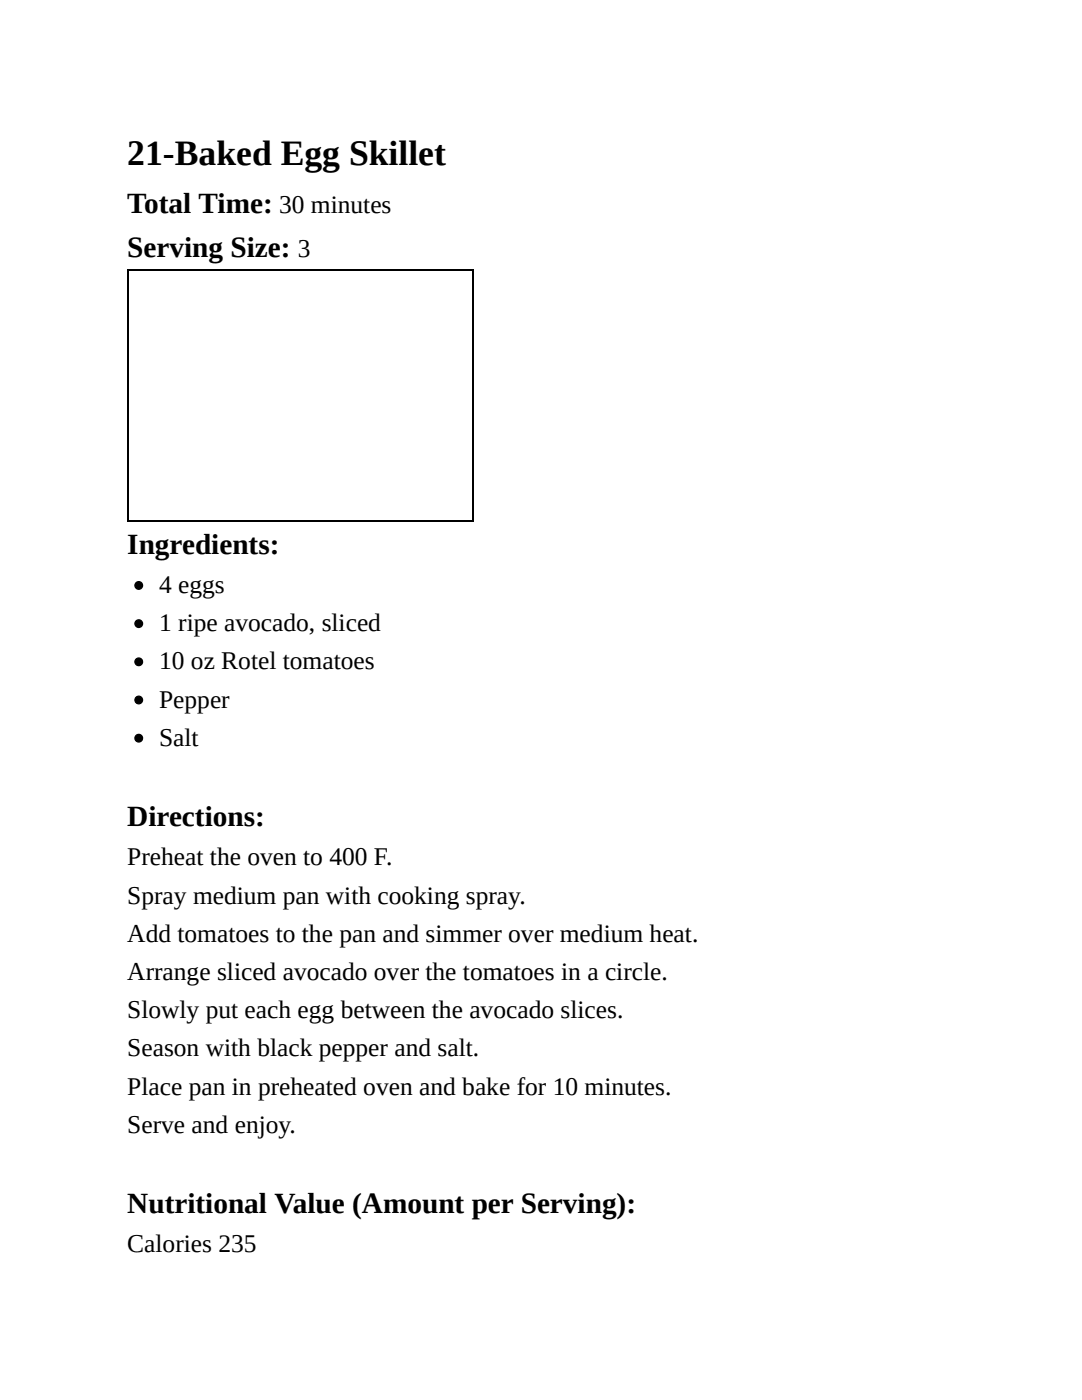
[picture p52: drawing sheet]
<svg xmlns="http://www.w3.org/2000/svg" width="216mm" height="279mm" viewBox="0 0 216 279" stroke-linecap="round" stroke-linejoin="round" font-family="sans-serif">
<defs><g id="words">
<text font-size="7.1" x="25.4" y="33">21-Baked Egg Skillet</text>
<g font-size="5.8">
<text x="25.4" y="42.4">Total Time:</text>
<text x="25.4" y="51.3">Serving Size:</text>
<text x="25.4" y="110.5">Ingredients:</text>
<text x="25.4" y="164.8">Directions:</text>
<text x="25.4" y="242.1">Nutritional Value (Amount per Serving):</text>
</g>
<g font-size="5.1">
<text x="55.7" y="42.4">30 minutes</text>
<text x="59.5" y="51.3">3</text>
<text x="31.7" y="118.4">4 eggs</text>
<text x="31.7" y="126">1 ripe avocado, sliced</text>
<text x="31.7" y="133.6">10 oz Rotel tomatoes</text>
<text x="31.7" y="141.2">Pepper</text>
<text x="31.7" y="148.8">Salt</text>
<text x="25.4" y="172.7">Preheat the oven to 400 F.</text>
<text x="25.4" y="180.3">Spray medium pan with cooking spray.</text>
<text x="25.4" y="188">Add tomatoes to the pan and simmer over medium heat.</text>
<text x="25.4" y="195.6">Arrange sliced avocado over the tomatoes in a circle.</text>
<text x="25.4" y="203.2">Slowly put each egg between the avocado slices.</text>
<text x="25.4" y="210.8">Season with black pepper and salt.</text>
<text x="25.4" y="218.4">Place pan in preheated oven and bake for 10 minutes.</text>
<text x="25.4" y="226.1">Serve and enjoy.</text>
<text x="25.4" y="249.9">Calories 235</text>
</g>
</g></defs>
<path d="M25.4 54h69.1M25.5 53.8v50.3M94.4 53.8v50.3M25.4 104h69.1" fill="none" stroke="#000" stroke-width=".25"/>
<g fill="#000" stroke="#000" stroke-width=".25">
<circle cx="27.7" cy="116.8" r=".76"/>
<circle cx="27.7" cy="132.1" r=".76"/>
<circle cx="27.7" cy="139.7" r=".76"/>
<circle cx="27.7" cy="124.5" r=".76"/>
<circle cx="27.7" cy="147.3" r=".76"/>
</g>
<use href="#words"/>
</svg>
